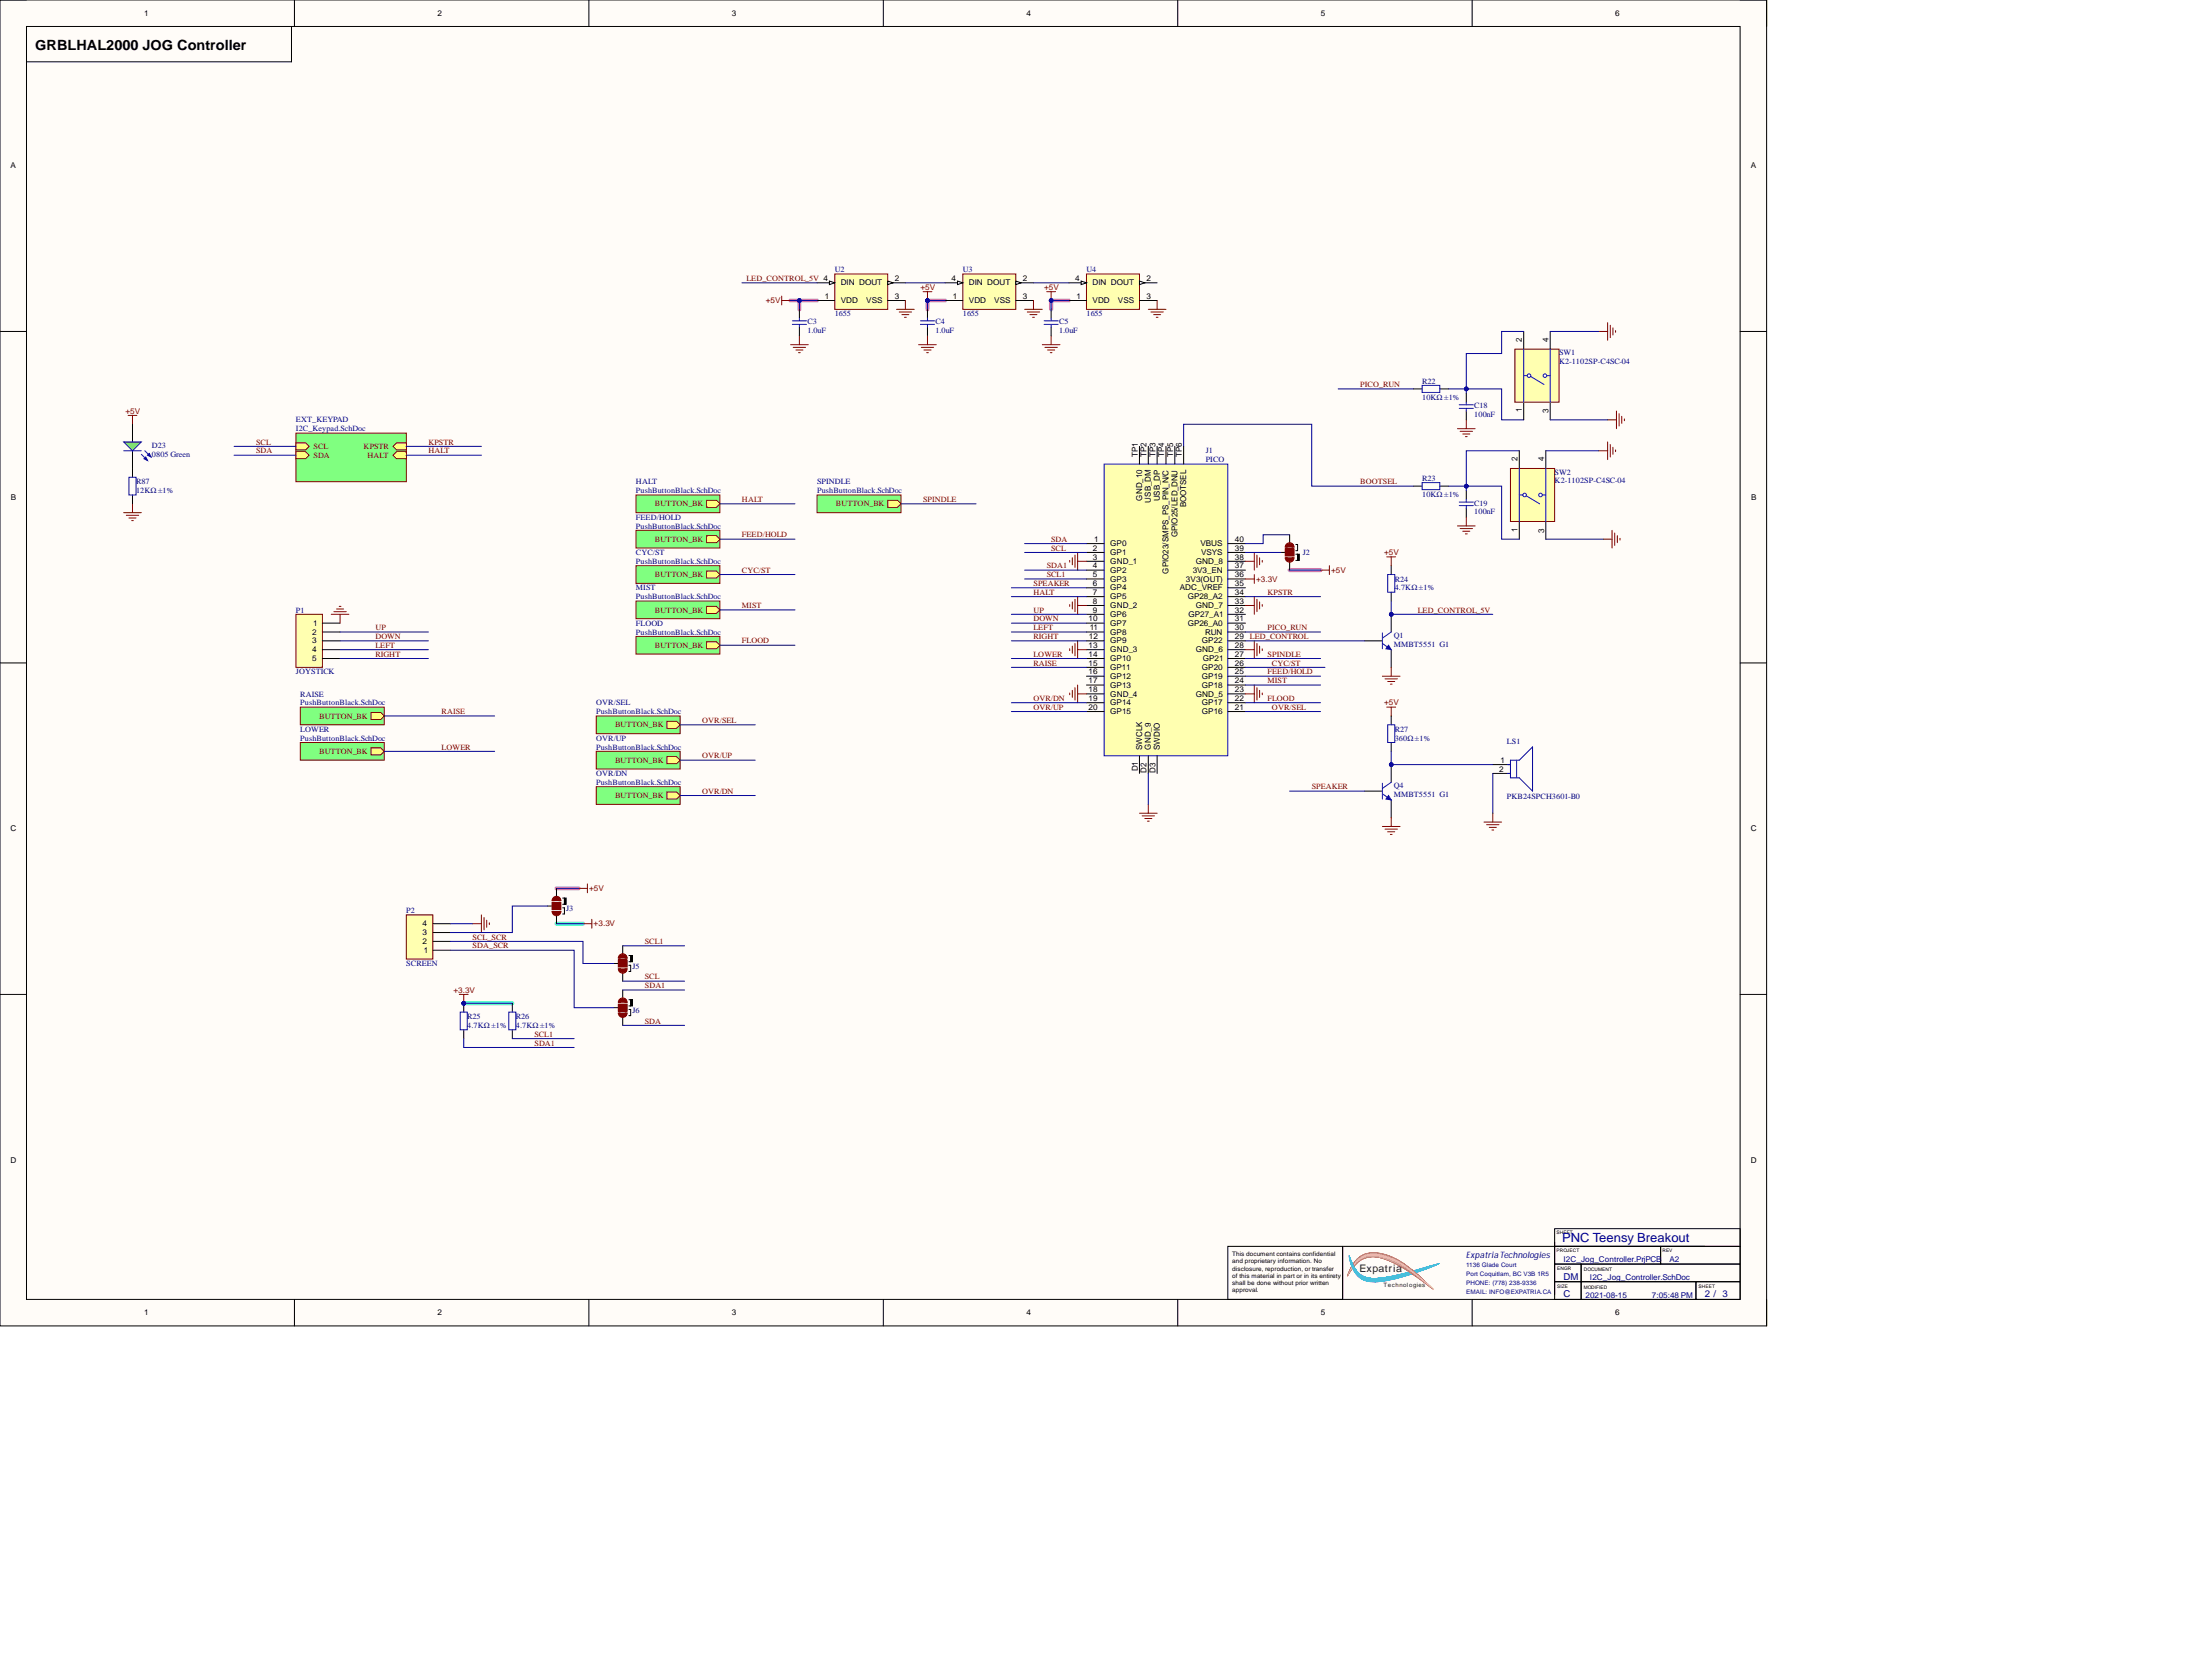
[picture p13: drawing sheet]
<svg xmlns="http://www.w3.org/2000/svg" width="635mm" height="476mm" viewBox="0 0 635 476" stroke-linecap="round" stroke-linejoin="round" font-family="sans-serif">
<defs><g id="words">
<text font-size="4.1" x="10.1" y="14.4">GRBLHAL2000 JOG Controller</text>
<text font-size="3.6" fill="#000080" x="448.4" y="356.3">PNC Teensy Breakout</text>
<text font-size="3" fill="#221f20" x="390.3" y="365">Expatria</text>
<g font-size="2.7" fill="#000080">
<text x="448.8" y="367.1">DM</text>
<text x="448.8" y="372.2">C</text>
<text x="489.3" y="372.2">2 / 3</text>
</g>
<text font-size="2.6" fill="#000080" x="420.9" y="360.9">Expatria Technologies</text>
<g font-size="2.3">
<text x="41.4" y="4.6">1</text>
<text x="125.6" y="4.6">2</text>
<text x="210.1" y="4.6">3</text>
<text x="294.6" y="4.6">4</text>
<text x="379.1" y="4.6">5</text>
<text x="463.7" y="4.6">6</text>
<text x="3" y="48.3">A</text>
<text x="502.5" y="48.3">A</text>
<text x="241.4" y="81.9">DIN DOUT</text>
<text x="256.8" y="80.6">2</text>
<text x="273.2" y="80.6">4</text>
<text x="278.1" y="81.9">DIN DOUT</text>
<text x="293.6" y="80.6">2</text>
<text x="308.6" y="80.6">4</text>
<text x="313.6" y="81.9">DIN DOUT</text>
<text x="329.1" y="80.6">2</text>
<text x="236.7" y="85.7">1</text>
<text x="241.4" y="87">VDD</text>
<text x="248.6" y="87">VSS</text>
<text x="256.8" y="85.7">3</text>
<text x="273.5" y="85.7">1</text>
<text x="278.1" y="87">VDD</text>
<text x="285.4" y="87">VSS</text>
<text x="293.6" y="85.7">3</text>
<text x="309" y="85.7">1</text>
<text x="313.6" y="87">VDD</text>
<text x="320.9" y="87">VSS</text>
<text x="329.1" y="85.7">3</text>
<text x="436.9" y="98.1" transform="rotate(-90 436.9 98.1)">2</text>
<text x="444.5" y="98.1" transform="rotate(-90 444.5 98.1)">4</text>
<text x="436.9" y="118.3" transform="rotate(-90 436.9 118.3)">1</text>
<text x="444.5" y="118.6" transform="rotate(-90 444.5 118.6)">3</text>
<text x="326.6" y="131.1" transform="rotate(-90 326.6 131.1)">TP1</text>
<text x="329.1" y="131.1" transform="rotate(-90 329.1 131.1)">TP2</text>
<text x="331.6" y="131.1" transform="rotate(-90 331.6 131.1)">TP3</text>
<text x="334.2" y="131.1" transform="rotate(-90 334.2 131.1)">TP4</text>
<text x="336.7" y="131.1" transform="rotate(-90 336.7 131.1)">TP5</text>
<text x="339.2" y="131.1" transform="rotate(-90 339.2 131.1)">TP6</text>
<text x="435.6" y="132.4" transform="rotate(-90 435.6 132.4)">2</text>
<text x="443.2" y="132.4" transform="rotate(-90 443.2 132.4)">4</text>
<text x="3.1" y="143.4">B</text>
<text x="327.8" y="143.6" transform="rotate(-90 327.8 143.6)">GND_10</text>
<text x="332.9" y="143.9" transform="rotate(-90 332.9 143.9)">USB_DP</text>
<text x="502.6" y="143.4">B</text>
<text x="330.4" y="144.2" transform="rotate(-90 330.4 144.2)">USB_DM</text>
<text x="340.5" y="145.6" transform="rotate(-90 340.5 145.6)">BOOTSEL</text>
<text x="314.1" y="155.5">1</text>
<text x="338" y="154.2" transform="rotate(-90 338 154.2)">GPIO25/LED_DNU</text>
<text x="354.5" y="155.5">40</text>
<text x="435.6" y="152.5" transform="rotate(-90 435.6 152.5)">1</text>
<text x="443.2" y="152.8" transform="rotate(-90 443.2 152.8)">3</text>
<text x="313.7" y="158">2</text>
<text x="313.7" y="160.5">3</text>
<text x="318.7" y="156.7">GP0</text>
<text x="318.7" y="159.3">GP1</text>
<text x="318.7" y="161.8">GND_1</text>
<text x="343.2" y="161.8">GND_8</text>
<text x="344.6" y="156.7">VBUS</text>
<text x="344.7" y="159.3">VSYS</text>
<text x="354.5" y="160.5">38</text>
<text x="354.5" y="158">39</text>
<text x="313.7" y="163.1">4</text>
<text x="313.7" y="165.6">5</text>
<text x="318.7" y="164.3">GP2</text>
<text x="318.7" y="166.9">GP3</text>
<text x="335.4" y="164.6" transform="rotate(-90 335.4 164.6)">GPIO23/SMPS_PS_PIN_N/C</text>
<text x="340.4" y="166.9">3V3(OUT)</text>
<text x="342.4" y="164.3">3V3_EN</text>
<text x="354.5" y="165.6">36</text>
<text x="354.5" y="163.1">37</text>
<text x="313.7" y="168.1">6</text>
<text x="313.7" y="170.7">7</text>
<text x="313.7" y="173.2">8</text>
<text x="318.7" y="169.4">GP4</text>
<text x="318.7" y="171.9">GP5</text>
<text x="338.7" y="169.4">ADC_VREF</text>
<text x="340.9" y="171.9">GP28_A2</text>
<text x="354.5" y="173.2">33</text>
<text x="354.5" y="170.7">34</text>
<text x="354.5" y="168.1">35</text>
<text x="89.9" y="179.5">1</text>
<text x="312.5" y="178.3">10</text>
<text x="313.7" y="175.7">9</text>
<text x="318.7" y="174.5">GND_2</text>
<text x="318.7" y="177">GP6</text>
<text x="318.7" y="179.5">GP7</text>
<text x="340.9" y="179.5">GP26_A0</text>
<text x="341.2" y="177">GP27_A1</text>
<text x="343.2" y="174.5">GND_7</text>
<text x="354.5" y="178.3">31</text>
<text x="354.5" y="175.7">32</text>
<text x="89.6" y="182.1">2</text>
<text x="89.6" y="184.6">3</text>
<text x="312.5" y="185.9">13</text>
<text x="312.5" y="183.3">12</text>
<text x="312.8" y="180.8">11</text>
<text x="318.7" y="182.1">GP8</text>
<text x="318.7" y="184.6">GP9</text>
<text x="345" y="184.6">GP22</text>
<text x="345.9" y="182.1">RUN</text>
<text x="354.5" y="185.9">28</text>
<text x="354.5" y="183.3">29</text>
<text x="354.5" y="180.8">30</text>
<text x="89.6" y="187.2">4</text>
<text x="89.6" y="189.7">5</text>
<text x="312.5" y="188.4">14</text>
<text x="312.5" y="191">15</text>
<text x="318.7" y="187.2">GND_3</text>
<text x="318.7" y="189.7">GP10</text>
<text x="343.2" y="187.2">GND_6</text>
<text x="345.2" y="189.7">GP21</text>
<text x="354.5" y="191">26</text>
<text x="354.5" y="188.4">27</text>
<text x="312.5" y="193.5">16</text>
<text x="312.5" y="196">17</text>
<text x="318.7" y="192.2">GP11</text>
<text x="318.7" y="194.8">GP12</text>
<text x="318.7" y="197.3">GP13</text>
<text x="345" y="197.3">GP18</text>
<text x="345" y="194.8">GP19</text>
<text x="345" y="192.2">GP20</text>
<text x="354.5" y="196">24</text>
<text x="354.5" y="193.5">25</text>
<text x="312.5" y="198.6">18</text>
<text x="312.5" y="201.1">19</text>
<text x="312.5" y="203.6">20</text>
<text x="318.7" y="199.8">GND_4</text>
<text x="318.7" y="202.4">GP14</text>
<text x="343.2" y="199.8">GND_5</text>
<text x="345" y="202.4">GP17</text>
<text x="354.5" y="203.6">21</text>
<text x="354.5" y="201.1">22</text>
<text x="354.5" y="198.6">23</text>
<text x="318.7" y="204.9">GP15</text>
<text x="345" y="204.9">GP16</text>
<text x="327.8" y="215" transform="rotate(-90 327.8 215)">SWCLK</text>
<text x="330.4" y="215" transform="rotate(-90 330.4 215)">GND_9</text>
<text x="332.9" y="215" transform="rotate(-90 332.9 215)">SWDIO</text>
<text x="326.6" y="221.3" transform="rotate(-90 326.6 221.3)">D1</text>
<text x="329.1" y="221.6" transform="rotate(-90 329.1 221.6)">D2</text>
<text x="331.6" y="221.6" transform="rotate(-90 331.6 221.6)">D3</text>
<text x="430.4" y="221.4">2</text>
<text x="430.7" y="218.9">1</text>
<text x="3" y="238.6">C</text>
<text x="502.5" y="238.6">C</text>
<text x="121.3" y="268.3">3</text>
<text x="121.3" y="265.8">4</text>
<text x="121.3" y="270.8">2</text>
<text x="121.6" y="273.4">1</text>
<text x="3" y="333.7">D</text>
<text x="502.5" y="333.7">D</text>
<text x="41.4" y="377.4">1</text>
<text x="125.6" y="377.4">2</text>
<text x="210.1" y="377.4">3</text>
<text x="294.6" y="377.4">4</text>
<text x="379.1" y="377.4">5</text>
<text x="463.7" y="377.4">6</text>
</g>
<g font-size="2.3" fill="#800000">
<text x="214.2" y="80.6">LED_CONTROL_5V 4</text>
<text x="264.2" y="83.2">+5V</text>
<text x="299.7" y="83.2">+5V</text>
<text x="219.8" y="87">+5V</text>
<text x="390.5" y="111.1">PICO_RUN</text>
<text x="36" y="118.7">+5V</text>
<text x="73.5" y="127.6">SCL</text>
<text x="73.5" y="130.1">SDA</text>
<text x="90" y="128.8">SCL</text>
<text x="90" y="131.4">SDA</text>
<text x="104.4" y="128.8">KPSTR</text>
<text x="105.5" y="131.4">HALT</text>
<text x="123" y="127.6">KPSTR</text>
<text x="123" y="130.1">HALT</text>
<text x="390.5" y="139">BOOTSEL</text>
<text x="188" y="145.3">BUTTON_BK</text>
<text x="213" y="144">HALT</text>
<text x="239.9" y="145.3">BUTTON_BK</text>
<text x="265" y="144">SPINDLE</text>
<text x="188" y="155.5">BUTTON_BK</text>
<text x="213" y="154.2">FEED/HOLD</text>
<text x="301.7" y="155.5">SDA</text>
<text x="301.7" y="158">SCL</text>
<text x="397.3" y="159.3">+5V</text>
<text x="188" y="165.6">BUTTON_BK</text>
<text x="213" y="164.3">CYC/ST</text>
<text x="300.5" y="165.6">SCL1</text>
<text x="300.5" y="163.1">SDA1</text>
<text x="360.5" y="166.9">+3.3V</text>
<text x="382.1" y="164.3">+5V</text>
<text x="296.6" y="170.7">HALT</text>
<text x="296.6" y="168.1">SPEAKER</text>
<text x="363.8" y="170.7">KPSTR</text>
<text x="188" y="175.7">BUTTON_BK</text>
<text x="213" y="174.5">MIST</text>
<text x="296.6" y="178.3">DOWN</text>
<text x="296.6" y="175.7">UP</text>
<text x="406.9" y="175.7">LED_CONTROL_5V</text>
<text x="107.8" y="180.8">UP</text>
<text x="107.8" y="183.3">DOWN</text>
<text x="107.8" y="185.9">LEFT</text>
<text x="188" y="185.9">BUTTON_BK</text>
<text x="213" y="184.6">FLOOD</text>
<text x="296.6" y="180.8">LEFT</text>
<text x="296.6" y="183.3">RIGHT</text>
<text x="358.8" y="183.3">LED_CONTROL</text>
<text x="363.8" y="180.8">PICO_RUN</text>
<text x="107.8" y="188.4">RIGHT</text>
<text x="296.6" y="188.4">LOWER</text>
<text x="296.6" y="191">RAISE</text>
<text x="363.8" y="188.4">SPINDLE</text>
<text x="365.1" y="191">CYC/ST</text>
<text x="363.8" y="196">MIST</text>
<text x="363.8" y="193.5">FEED/HOLD</text>
<text x="296.6" y="201.1">OVR/DN</text>
<text x="296.6" y="203.6">OVR/UP</text>
<text x="363.8" y="201.1">FLOOD</text>
<text x="365.1" y="203.6">OVR/SEL</text>
<text x="397.3" y="202.4">+5V</text>
<text x="91.6" y="206.2">BUTTON_BK</text>
<text x="126.8" y="204.9">RAISE</text>
<text x="176.6" y="208.7">BUTTON_BK</text>
<text x="201.6" y="207.4">OVR/SEL</text>
<text x="126.8" y="215">LOWER</text>
<text x="91.6" y="216.3">BUTTON_BK</text>
<text x="176.6" y="218.9">BUTTON_BK</text>
<text x="201.6" y="217.6">OVR/UP</text>
<text x="201.6" y="227.7">OVR/DN</text>
<text x="376.5" y="226.5">SPEAKER</text>
<text x="176.6" y="229">BUTTON_BK</text>
<text x="169.1" y="255.6">+5V</text>
<text x="135.6" y="269.6">SCL_SCR</text>
<text x="170.4" y="265.8">+3.3V</text>
<text x="135.6" y="272.1">SDA_SCR</text>
<text x="185.1" y="270.8">SCL1</text>
<text x="185.1" y="281">SCL</text>
<text x="130.2" y="284.8">+3.3V</text>
<text x="185.1" y="283.5">SDA1</text>
<text x="185.1" y="293.7">SDA</text>
<text x="153.4" y="297.5">SCL1</text>
<text x="153.4" y="300">SDA1</text>
</g>
<g font-size="2.3" fill="#000080">
<text x="239.6" y="78.1">U2</text>
<text x="276.4" y="78.1">U3</text>
<text x="311.9" y="78.1">U4</text>
<text x="231.7" y="93.1">C3</text>
<text x="231.7" y="95.6">1.0uF</text>
<text x="239.6" y="90.8">1655</text>
<text x="268.5" y="93.1">C4</text>
<text x="268.5" y="95.6">1.0uF</text>
<text x="276.4" y="90.8">1655</text>
<text x="304" y="93.1">C5</text>
<text x="304" y="95.6">1.0uF</text>
<text x="311.9" y="90.8">1655</text>
<text x="447.5" y="101.9">SW1</text>
<text x="447.5" y="104.5">K2-1102SP-C4SC-04</text>
<text x="408.2" y="110.1">R22</text>
<text x="408.2" y="114.6">10KΩ ±1%</text>
<text x="423.2" y="117.2">C18</text>
<text x="423.2" y="119.7">100nF</text>
<text x="84.9" y="121.2">EXT_KEYPAD</text>
<text x="84.9" y="123.7">I2C_Keypad.SchDoc</text>
<text x="43.6" y="128.6">D23</text>
<text x="43.6" y="131.1">0805 Green</text>
<text x="346.1" y="130.1">J1</text>
<text x="346.1" y="132.6">PICO</text>
<text x="408.2" y="138">R23</text>
<text x="446.2" y="136.2">SW2</text>
<text x="39" y="139">R87</text>
<text x="39" y="141.5">12KΩ ±1%</text>
<text x="182.6" y="139">HALT</text>
<text x="182.6" y="141.5">PushButtonBlack.SchDoc</text>
<text x="234.5" y="139">SPINDLE</text>
<text x="234.5" y="141.5">PushButtonBlack.SchDoc</text>
<text x="408.2" y="142.5">10KΩ ±1%</text>
<text x="446.2" y="138.7">K2-1102SP-C4SC-04</text>
<text x="182.6" y="149.1">FEED/HOLD</text>
<text x="423.2" y="145.1">C19</text>
<text x="423.2" y="147.6">100nF</text>
<text x="182.6" y="151.6">PushButtonBlack.SchDoc</text>
<text x="182.6" y="159.3">CYC/ST</text>
<text x="182.6" y="161.8">PushButtonBlack.SchDoc</text>
<text x="374" y="159.3">J2</text>
<text x="400.3" y="166.9">R24</text>
<text x="182.6" y="169.4">MIST</text>
<text x="182.6" y="171.9">PushButtonBlack.SchDoc</text>
<text x="400.3" y="169.4">4.7KΩ ±1%</text>
<text x="84.9" y="175.7">P1</text>
<text x="182.6" y="179.5">FLOOD</text>
<text x="182.6" y="182.1">PushButtonBlack.SchDoc</text>
<text x="400.1" y="183.1">Q1</text>
<text x="400.1" y="185.6">MMBT5551 G1</text>
<text x="84.9" y="193.5">JOYSTICK</text>
<text x="86.2" y="199.8">RAISE</text>
<text x="86.2" y="202.4">PushButtonBlack.SchDoc</text>
<text x="171.1" y="202.4">OVR/SEL</text>
<text x="86.2" y="210">LOWER</text>
<text x="171.1" y="204.9">PushButtonBlack.SchDoc</text>
<text x="400.3" y="210">R27</text>
<text x="86.2" y="212.5">PushButtonBlack.SchDoc</text>
<text x="171.1" y="212.5">OVR/UP</text>
<text x="171.1" y="215">PushButtonBlack.SchDoc</text>
<text x="400.3" y="212.5">360Ω ±1%</text>
<text x="432.5" y="213.5">LS1</text>
<text x="171.1" y="222.7">OVR/DN</text>
<text x="171.1" y="225.2">PushButtonBlack.SchDoc</text>
<text x="400.1" y="226.2">Q4</text>
<text x="400.1" y="228.7">MMBT5551 G1</text>
<text x="432.5" y="229.3">PKB24SPCH3601-B0</text>
<text x="116.6" y="262">P2</text>
<text x="162.5" y="261.5">J3</text>
<text x="116.6" y="277.2">SCREEN</text>
<text x="181.5" y="277.9">J5</text>
<text x="134.1" y="292.4">R25</text>
<text x="148.1" y="292.4">R26</text>
<text x="181.5" y="290.6">J6</text>
<text x="134.1" y="294.9">4.7KΩ ±1%</text>
<text x="148.1" y="294.9">4.7KΩ ±1%</text>
<text x="448.8" y="362.1">I2C_Jog_Controller.PrjPCB</text>
<text x="479.2" y="362.1">A2</text>
<text x="456.4" y="367.2">I2C_Jog_Controller.SchDoc</text>
<text x="455.1" y="372.3">2021-08-15</text>
<text x="474.1" y="372.3">7:05:48 PM</text>
</g>
<g font-size="1.8">
<text x="353.7" y="360.5">This document contains confidential</text>
<text x="353.7" y="362.5">and proprietary information. No</text>
<text x="353.7" y="364.5">disclosure, reproduction, or transfer</text>
<text x="353.7" y="366.5">of this material in part or in its entirety</text>
<text x="353.7" y="368.6">shall be done without prior written</text>
<text x="353.7" y="370.6">approval.</text>
</g>
<g font-size="1.8" fill="#000080">
<text x="420.9" y="363.5">1136 Glade Court</text>
<text x="420.9" y="366">Port Coquitlam, BC V3B 1R5</text>
<text x="420.9" y="368.6">PHONE: (778) 238-9336</text>
<text x="420.9" y="371.1">EMAIL: INFO@EXPATRIA.CA</text>
</g>
<text font-size="1.7" fill="#221f20" x="397.1" y="369.3">Technologies</text>
<g font-size="1.4">
<text x="446.7" y="354">SHEET</text>
<text x="446.7" y="359.1">PROJECT</text>
<text x="477.2" y="359.1">REV</text>
<text x="447" y="364.4">ENGR</text>
<text x="454.6" y="364.7">DOCUMENT</text>
<text x="447" y="369.5">SIZE</text>
<text x="454.6" y="369.8">MODIFIED</text>
<text x="487.6" y="369.5">SHEET</text>
</g>
</g></defs>
<path d="M0 0h507.1v380.4h-507.1z" fill-rule="evenodd" fill="#fffcf8"/>
<path d="M0 0h507.1v380.4h-507.1z" fill="none" stroke="#000" stroke-width=".29"/>
<path d="M7.6 7.6h491.9v365.2h-491.9z" fill-rule="evenodd" fill="#fffcf8"/>
<g fill="none" stroke="#000" stroke-width=".29">
<path d="M0 0h7.6M84.5 0v7.6M169 0v7.6M253.5 0v7.6M338.1 0v7.6M422.6 0v7.6M499.5 0h7.6v7.6M7.6 7.6h491.9v365.2h-491.9zM0 95.1h7.6M499.5 95.1h7.6M0 190.2h7.6M499.5 190.2h7.6"/>
<path d="M0 285.3h7.6M499.5 285.3h7.6M446.2 356.3v15.2M84.5 372.8v7.6M169 372.8v7.6M253.5 372.8v7.6M338.1 372.8v7.6M422.6 372.8v7.6M507.1 372.8v7.6"/>
</g>
<path d="M226.9 86.2h7.6M229.5 86.2v2.6M271.3 86.2h-5.1v2.6M306.8 86.2h-5.1v2.6M370.2 163.6h8.9M159.7 254.9h6.4" fill="none" stroke="#ff6eff" stroke-width="1.3"/>
<path d="M159.7 265h7.6M133.1 287.8h14" fill="none" stroke="#6effff" stroke-width="1.3"/>
<path d="M389.3 361.3a7.7 7.7 0 0 1 8.2-1.5 31.6 31.6 0 0 1 12.8 9l1.3 1.3-.4-.2a63.7 63.7 0 0 0-13.3-8.5 7.6 7.6 0 0 0-10.3 3.5l-.9 1.4 1-2.7z" fill="#f5811e"/>
<path d="M389.3 361.3a8 8 0 0 1 8.8-1.3 35.8 35.8 0 0 1 13.4 10.1l-5.3-3.9a31.7 31.7 0 0 0-10.6-5.4 7.2 7.2 0 0 0-8 4.1l-.9 1.3 1.1-2.6z" fill="#f58423"/>
<path d="M389.3 361.3a7.9 7.9 0 0 1 8.7-1.3 35.8 35.8 0 0 1 13.5 10.1l-5.5-4.1a31.5 31.5 0 0 0-10.6-5.2 7.2 7.2 0 0 0-7.8 4l-.8 1.4 1-2.7z" fill="#f58729"/>
<path d="M389.4 361.4a7.8 7.8 0 0 1 8.4-1.4 34 34 0 0 1 13.2 9.5l.5 .5-3.3-2.5a38.4 38.4 0 0 0-12.3-6.6 7.1 7.1 0 0 0-8.3 3.9l-.8 1.4 1-2.7z" fill="#f68a30"/>
<path d="M389.4 361.4a7.7 7.7 0 0 1 8.3-1.4 33.2 33.2 0 0 1 12.8 9l1 1-.9-.6a42.3 42.3 0 0 0-14.9-8.6 7.1 7.1 0 0 0-8.1 4l-.8 1.3 1.1-2.7z" fill="#f68e36"/>
<path d="M389.4 361.4a7.9 7.9 0 0 1 8.7-1.3 33.8 33.8 0 0 1 12.2 8.6l1.2 1.3-.9-.6a40.3 40.3 0 0 0-15.1-8.6 7.2 7.2 0 0 0-8.1 4.4l-.6 .9 1.1-2.7z" fill="#f7913c"/>
<path d="M389.5 361.4a7.9 7.9 0 0 1 8.4-1.3 34 34 0 0 1 12.5 8.7l1.1 1.2-.8-.6a38.6 38.6 0 0 0-15.4-8.7 7.2 7.2 0 0 0-7.9 4.5l-.6 .9 1.2-2.7z" fill="#f79343"/>
<path d="M389.5 361.4a7.7 7.7 0 0 1 8.3-1.3 34.2 34.2 0 0 1 12.7 8.8l1 1.1-.3-.3a42 42 0 0 0-13.8-8.4 7.2 7.2 0 0 0-9.8 3.4l-.8 1.4 1-2.4z" fill="#f7974a"/>
<path d="M389.5 361.4a7.8 7.8 0 0 1 8.6-1.1 35.3 35.3 0 0 1 12.4 8.6l1 1.1-.4-.3a41.3 41.3 0 0 0-13.2-8.2 7.4 7.4 0 0 0-8.7 1.1l-2.4 3.5 1-2.4z" fill="#f89a50"/>
<path d="M389.6 361.4a8.2 8.2 0 0 1 8.9-1 36.3 36.3 0 0 1 12.1 8.6l.9 1-.2-.2a42.2 42.2 0 0 0-12.3-8l-1.3-.5a7.2 7.2 0 0 0-8.5 1.3l-2.4 3.5 .3-.8a12.1 12.1 0 0 1 2.5-3.9z" fill="#f89d56"/>
<path d="M389.6 361.4a8.1 8.1 0 0 1 8.7-1 36.3 36.3 0 0 1 12.1 8.4l1.1 1.1-.3-.1a42.9 42.9 0 0 0-11.6-7.7 10.6 10.6 0 0 0-8.5-1 10.4 10.4 0 0 0-4.3 5l1.2-2.6z" fill="#f8a05d"/>
<path d="M389.6 361.4a8 8 0 0 1 8.6-1 36 36 0 0 1 11.9 8.1l1.4 1.4-.7-.5a39.7 39.7 0 0 0-11.5-7.5 10.2 10.2 0 0 0-8.3-.8 10.5 10.5 0 0 0-4.2 5l1.2-2.6z" fill="#f9a363"/>
<path d="M389.6 361.4a7.8 7.8 0 0 1 8.5-1 28.1 28.1 0 0 1 10.1 6.4l3.3 3.1-.3-.2a44.1 44.1 0 0 0-11.6-7.8 11.4 11.4 0 0 0-8.2-1 10.1 10.1 0 0 0-4.6 5.2l1.3-2.7z" fill="#f9a769"/>
<path d="M389.4 361.7a7.6 7.6 0 0 1 8.5-1.4 25.9 25.9 0 0 1 9.9 6.2l3.7 3.4-.3-.2a43.3 43.3 0 0 0-11.9-8 10.9 10.9 0 0 0-8-.8 10.6 10.6 0 0 0-4.5 5.2l1-2.3z" fill="#f9aa6f"/>
<path d="M389.4 361.7a7.5 7.5 0 0 1 8.4-1.4 24.7 24.7 0 0 1 9.5 5.9l4.2 3.7-.3-.2a49.5 49.5 0 0 0-11.1-7.7 13.4 13.4 0 0 0-8.2-1.3 9.5 9.5 0 0 0-5.1 5.4l1.1-2.3z" fill="#f9ad74"/>
<path d="M389.4 361.7a7.4 7.4 0 0 1 8.2-1.4 24.8 24.8 0 0 1 9.8 6l4.1 3.6-.3-.2a52.2 52.2 0 0 0-10.8-7.7 13.4 13.4 0 0 0-8.6-1.3 9.7 9.7 0 0 0-5 5.4l1.1-2.4z" fill="#fab07a"/>
<path d="M389.5 361.7a7.7 7.7 0 0 1 8.6-1.2l.6 .2a39.7 39.7 0 0 1 11.4 7.8l1.4 1.4-.2-.1a52.9 52.9 0 0 0-11.2-8 12.5 12.5 0 0 0-8.4-1.1 9.9 9.9 0 0 0-4.9 5.4l1.2-2.4z" fill="#fab480"/>
<path d="M389.5 361.7a7.6 7.6 0 0 1 8.5-1.2 27.4 27.4 0 0 1 9.9 6.2l3.6 3.2a65.2 65.2 0 0 0-11-8 12.5 12.5 0 0 0-9-1.3 10.1 10.1 0 0 0-4.8 5.5l1.3-2.5z" fill="#fab785"/>
<path d="M389.5 361.7a7.4 7.4 0 0 1 8.3-1.3l.6 .2a32.4 32.4 0 0 1 10.2 6.8l2.9 2.5-.2-.2a61.4 61.4 0 0 0-11.1-8 11.6 11.6 0 0 0-8.8-1.1 10.3 10.3 0 0 0-4.7 5.5l1.3-2.5z" fill="#fbbb8c"/>
<path d="M389.6 361.7a7.3 7.3 0 0 1 8.1-1.3l.6 .2a27 27 0 0 1 9.1 5.8l4.1 3.5-.2-.2a74.6 74.6 0 0 0-10.8-8 12.1 12.1 0 0 0-8.8-1.3 10.4 10.4 0 0 0-5 5.7l1.4-2.5z" fill="#fbbe92"/>
<path d="M389.3 362a7.1 7.1 0 0 1 8.3-1.6l.6 .2a27.2 27.2 0 0 1 9.3 5.9l4.1 3.4-.3-.2a74.2 74.2 0 0 0-11.1-8.2 11.1 11.1 0 0 0-8.6-1.1 10.7 10.7 0 0 0-4.9 5.7l1.4-2.6z" fill="#fbc198"/>
<path d="M387.2 360.1l.2 .3a11 11 0 0 0 3.8 5.6 14.7 14.7 0 0 0 9.4-.2l12.6-3.3a61.6 61.6 0 0 1-17.9 5.4 6.7 6.7 0 0 1-7.7-5.3z" fill="#0094d9"/>
<path d="M387.2 360.2l.5 .9a7.3 7.3 0 0 0 5.1 5.4 29.8 29.8 0 0 0 10.4-1.3l10-2.7-3.2 1.4-6.1 2.1a29.8 29.8 0 0 1-11.1 1.7 7.5 7.5 0 0 1-5.5-6.6z" fill="#0096da"/>
<path d="M387.2 360.2l.5 .9a7.2 7.2 0 0 0 5 5.4 29 29 0 0 0 10.2-1.2l10.2-2.8-2.9 1.4-5.7 1.9a31.5 31.5 0 0 1-11.7 1.9 7.4 7.4 0 0 1-5.5-6.6z" fill="#0099db"/>
<path d="M387.3 360.2l.4 1a7.2 7.2 0 0 0 4.9 5.3 28.1 28.1 0 0 0 9.9-1.1l10.6-2.9-2.2 1.1-5.2 1.8a33.7 33.7 0 0 1-13 2.2 7.4 7.4 0 0 1-5.4-6.4z" fill="#009bdc"/>
<path d="M387.3 360.2l.4 1a6.8 6.8 0 0 0 5.4 5.4 41.7 41.7 0 0 0 12-1.8l8-2.3-2.4 1.1-4.3 1.6a35.6 35.6 0 0 1-13.6 2.4 7.3 7.3 0 0 1-5.4-6.4z" fill="#009ddb"/>
<path d="M387.3 360.2l.4 1a6.8 6.8 0 0 0 5.2 5.4 40.1 40.1 0 0 0 11.9-1.7l8.3-2.4-6.6 2.6a35.3 35.3 0 0 1-13.8 2.5 7.3 7.3 0 0 1-5.3-6.3z" fill="#00a0dd"/>
<path d="M387.3 360.3l.5 1.2a6.5 6.5 0 0 0 6.7 5.2l3.9-.4 4.2-.9 10.5-2.9-5.8 2.3a36.7 36.7 0 0 1-14.6 2.7 7.2 7.2 0 0 1-5.3-6.2z" fill="#00a2dd"/>
<path d="M387.3 360.3l.5 1.2a6.4 6.4 0 0 0 6.7 5.2l3.5-.4 4.3-.7 10.8-3-6 2.3a35.9 35.9 0 0 1-14.5 2.6 7.6 7.6 0 0 1-5.3-7.2z" fill="#00a4de"/>
<path d="M387.3 360.3l.5 1.2a6.6 6.6 0 0 0 8.3 5.1 76.1 76.1 0 0 0 16.6-4h.4l-5.2 2a36.3 36.3 0 0 1-15.4 2.8 7.7 7.7 0 0 1-5.2-7.1z" fill="#00a7df"/>
<path d="M387.3 360.3l.5 1.2a6.6 6.6 0 0 0 8 5.1 74.5 74.5 0 0 0 17-4h.3l-4.5 1.7a39.8 39.8 0 0 1-15.6 3.2 7 7 0 0 1-5.5-6.2z" fill="#00aadf"/>
<path d="M387.3 360.3l.3 .8a6.8 6.8 0 0 0 5.2 5.5 46.2 46.2 0 0 0 17.6-3.3l2.7-.7-4.3 1.6a42.4 42.4 0 0 1-15.4 3.3 6.5 6.5 0 0 1-5.7-5.5z" fill="#02ace1"/>
<path d="M387.3 360.2l.3 .9a6.9 6.9 0 0 0 5 5.5 42.4 42.4 0 0 0 17.3-3.1l3.2-.9-3.6 1.4a45.9 45.9 0 0 1-15.7 3.5 6.4 6.4 0 0 1-6.1-5.4z" fill="#0aafe1"/>
<path d="M387.3 360.2l.3 .9a6.8 6.8 0 0 0 5.3 5.6 43.1 43.1 0 0 0 17-3.2l3.2-1-4 1.6a42.5 42.5 0 0 1-15.5 3.4 6.4 6.4 0 0 1-5.9-5.4z" fill="#15b2e2"/>
<path d="M387.3 360.2l.3 .9a6.9 6.9 0 0 0 5.2 5.6 38.1 38.1 0 0 0 15.7-2.8l4.6-1.4-3.8 1.5a44.4 44.4 0 0 1-15.4 3.4 6.5 6.5 0 0 1-6.3-5.7z" fill="#2db5e3"/>
<path d="M387.3 360.2l.4 1.4a6.6 6.6 0 0 0 7.9 5.2 63.2 63.2 0 0 0 16.8-4.1l.7-.2-3.6 1.4a44 44 0 0 1-15.8 3.5 6.8 6.8 0 0 1-6.2-6.1z" fill="#3cb8e4"/>
<path d="M387.2 360.2l.5 1.4a6.6 6.6 0 0 0 7.6 5.3 56.2 56.2 0 0 0 16.3-4l1.5-.4-3.5 1.3a45.7 45.7 0 0 1-15.7 3.6 6.6 6.6 0 0 1-6.2-5.5z" fill="#49bbe6"/>
<path d="M387.2 360.2l.4 .9a7 7 0 0 0 5.1 5.7 33.7 33.7 0 0 0 14.8-2.5l5.6-1.8-3.7 1.4a44.5 44.5 0 0 1-15.7 3.5 6.8 6.8 0 0 1-6.1-6z" fill="#52bee6"/>
<path d="M387.2 360.2l.4 .9a7 7 0 0 0 5.3 5.8 33.1 33.1 0 0 0 14.4-2.5l5.8-1.9-3.6 1.3a48.2 48.2 0 0 1-15.6 3.6 6.8 6.8 0 0 1-6.3-5.9z" fill="#5cc1e8"/>
<path d="M387.2 360.2l.4 1a7.2 7.2 0 0 0 5.1 5.7 30.4 30.4 0 0 0 13.7-2.2l6.7-2.2-2.8 1a54.1 54.1 0 0 1-16.2 3.9 6.8 6.8 0 0 1-6.5-5.9z" fill="#65c4e8"/>
<path d="M387.2 360.1l.2 .5a8.3 8.3 0 0 0 4.3 6.1 17.2 17.2 0 0 0 9.8-.5l11.6-3.7-2.6 1a54.3 54.3 0 0 1-16.6 3.9 6.9 6.9 0 0 1-6.2-5.8z" fill="#6dc7e9"/>
<path d="M387.2 360.1l.2 .6a8.4 8.4 0 0 0 4.6 6.2 20.8 20.8 0 0 0 10.9-1l10.2-3.4-2.4 .9a54.5 54.5 0 0 1-17 4 7 7 0 0 1-6-5.8z" fill="#74cbea"/>
<path d="M404.2 364a2.58 2.58 0 0 1 2.4 1.2l.9 1.2h-1l-2.1-1.4-.2-1v2.3z" fill="#f5811e"/>
<path d="M404.2 364a3.2 3.2 0 0 1 2.6 1.4l.6 .6 .1 .4a3.4 3.4 0 0 1-2.6-1.2l-.7-.6v-.6v2.2z" fill="#f58423"/>
<path d="M404.2 364a1.6 1.6 0 0 1 1.8 .8l1.5 1.3v.3a5.7 5.7 0 0 1-3.3-1.7v-.7v2.2z" fill="#f58729"/>
<path d="M404.2 364a1.92 1.92 0 0 1 2 .9l1.3 1.5a4.2 4.2 0 0 1-2.7-1.3l-.5-.3-.1-.8v2.2z" fill="#f68a30"/>
<path d="M404.2 364a1.61 1.61 0 0 1 1.8 .8l1.3 1.1 .2 .5a6.6 6.6 0 0 1-3.3-1.8v-.6v2.1z" fill="#f68e36"/>
<path d="M404.2 364a1.92 1.92 0 0 1 1.9 .9l1.3 1.2 .1 .3a4.8 4.8 0 0 1-2.7-1.4l-.5-.3-.1-.7v2.1z" fill="#f7913c"/>
<path d="M404.2 364a2.26 2.26 0 0 1 2 1l1.3 1.4a2.35 2.35 0 0 1-2-.9 1.78 1.78 0 0 1-1.3-1.5v2.1z" fill="#f79343"/>
<path d="M404.2 364a6 6 0 0 1 3.3 2.4h-.5l-2.8-1.8v-.6v2.1z" fill="#f7974a"/>
<path d="M404.2 364a4.1 4.1 0 0 1 2.7 1.7l.6 .7-.7-.1-1.1-.8a2.13 2.13 0 0 1-1.5-1.5v2.1z" fill="#f89a50"/>
<path d="M404.2 364a4.8 4.8 0 0 1 2.9 1.9l.4 .5a3.7 3.7 0 0 1-2.5-1.4l-.8-.6v-.4v2.1z" fill="#f89d56"/>
<path d="M404.2 364a7.5 7.5 0 0 1 3.3 2.4l-1-.4-2.2-1.5-.1-.5v2.1z" fill="#f8a05d"/>
<path d="M404.2 364a4.9 4.9 0 0 1 2.7 1.8l.6 .6a2.28 2.28 0 0 1-1.8-1l-1.5-1.1v-.3v2.1z" fill="#f9a363"/>
<path d="M404.2 364l1 .4 2.3 2-.8-.3-2.4-1.7-.1-.4v2.1z" fill="#f9a769"/>
<path d="M404.2 364h.4l.6 .5 2.3 1.9-.9-.4-2.4-2v2.1z" fill="#f9aa6f"/>
<path d="M404.2 364h.4l2.9 2.4h-.4l-2.9-2.4v2.1z" fill="#f9ad74"/>
<path d="M404.2 364l.4 .1 2.9 2.3-.5-.1-2.8-2.3v2.1z" fill="#fab07a"/>
<path d="M404.2 364l.4 .1 2.9 2.3-.6-.2-2.7-2.2v2.1z" fill="#fab480"/>
<path d="M404.2 364l.3 .1 3 2.3-.7-.3-2.6-2.1v2.1z" fill="#fab785"/>
<path d="M404.2 364l.3 .1 3 2.3-.4-.1-2.9-2.3v2.1z" fill="#fbbb8c"/>
<path d="M404.2 364l3.3 2.4-3.3-2.4v2.1z" fill="#fbbe92"/>
<path d="M404.2 364l3.3 2.4-3.3-2.4v2.1z" fill="#fbc198"/>
<g fill="none" stroke="#000" stroke-width=".29">
<path d="M83.7 7.6v10.1h-76.1M38 121.7v5.1M38 129.3v5.1M352.4 357.6h33v15.2h-33zM446.2 352.5h53.3v5.1h-53.3zM446.2 357.6h30.5v5.1h-30.5zM476.7 357.6h22.8v5.1h-22.8zM489.3 357.6h-103.9v15.2M446.2 367.7h7.6v5.1h-7.6zM446.2 362.7h7.6v5h-7.6zM453.8 367.7h33v5.1h-33zM453.8 362.7h45.7v5h-45.7z"/>
<path d="M486.8 367.7h12.7v5.1h-12.7z"/>
</g>
<path d="M36.8 119.2h2.5M38 119.2v2.5" fill="none" stroke="#800000" stroke-width=".29"/>
<path d="M35.5 126.8h5.1l-2.6 2.5z" fill="#0f0"/>
<path d="M35.5 126.8h5.1l-2.6 2.5zM40.6 130.3l1.7 1.8M41.6 129.3l1.8 1.8" fill="none" stroke="#00f" stroke-width=".29"/>
<path d="M41.8 131.1l.5 1-1-.5z" fill="#00f"/>
<path d="M41.8 131.1l.5 1-1-.5z" fill="none" stroke="#00f" stroke-width=".29"/>
<path d="M42.8 130.1l.6 1-1.1-.5z" fill="#00f"/>
<path d="M35.5 129.3h5.1M37 136.9h2v5.1h-2zM42.8 130.1l.6 1-1.1-.5z" fill="none" stroke="#00f" stroke-width=".29"/>
<path d="M35.5 147.1h5.1M36.3 147.8h3.5M37 148.6h2M37.8 149.4h.5M38 144.5v2.6M379.1 163.6h2.5M381.6 162.3v2.5" fill="none" stroke="#800000" stroke-width=".29"/>
<path d="M38 134.4v2.5M38 142v2.5" fill="none" stroke="#000" stroke-width=".29"/>
<path d="M84.9 124.3h31.7v13.9h-31.7z" fill-rule="evenodd" fill="#80ff80"/>
<path d="M84.9 124.3h31.7v13.9h-31.7z" fill="none" stroke="#800000" stroke-width=".29"/>
<path d="M84.9 127h2.8l1 1.1-1 1h-2.8z" fill-rule="evenodd" fill="#ffff80"/>
<path d="M84.9 127h2.8l1 1.1-1 1h-2.8z" fill="none" stroke="#800000" stroke-width=".29"/>
<path d="M84.9 129.6h2.8l1 1-1 1h-2.8z" fill-rule="evenodd" fill="#ffff80"/>
<path d="M84.9 129.6h2.8l1 1-1 1h-2.8z" fill="none" stroke="#800000" stroke-width=".29"/>
<path d="M113.8 127h2.8v2.1h-2.8l-1-1z" fill-rule="evenodd" fill="#ffff80"/>
<path d="M113.8 127h2.8v2.1h-2.8l-1-1z" fill="none" stroke="#800000" stroke-width=".29"/>
<path d="M113.8 129.6h2.8v2h-2.8l-1-1z" fill-rule="evenodd" fill="#ffff80"/>
<path d="M113.8 129.6h2.8v2h-2.8l-1-1z" fill="none" stroke="#800000" stroke-width=".29"/>
<path d="M316.9 133.1h35.5v83.7h-35.5z" fill-rule="evenodd" fill="#ffffb0"/>
<path d="M316.9 133.1h35.5v83.7h-35.5z" fill="none" stroke="#00f" stroke-width=".29"/>
<g fill="none" stroke="#000" stroke-width=".29">
<path d="M327.1 128.1v5M329.6 128.1v5M332.1 128.1v5M334.7 128.1v5M337.2 128.1v5M339.8 128.1v5M311.9 156h5M311.9 158.5h5M352.4 156h5.1M352.4 158.5h5.1M311.9 161h5M311.9 163.6h5"/>
<path d="M311.9 166.1h5M311.9 168.6h5M311.9 171.2h5M311.9 173.7h5M311.9 176.2h5M311.9 178.8h5M352.4 161h5.1M352.4 163.6h5.1M352.4 166.1h5.1M352.4 168.6h5.1M352.4 171.2h5.1M352.4 173.7h5.1"/>
<path d="M352.4 176.2h5.1M352.4 178.8h5.1M311.9 181.3h5M311.9 183.9h5M311.9 186.4h5M311.9 188.9h5M311.9 191.5h5M311.9 194h5M311.9 196.5h5M311.9 199.1h5M352.4 181.3h5.1M352.4 183.9h5.1"/>
<path d="M352.4 186.4h5.1M352.4 188.9h5.1M352.4 191.5h5.1M352.4 194h5.1M352.4 196.5h5.1M352.4 199.1h5.1M311.9 201.6h5M311.9 204.1h5M327.1 216.8v5.1M329.6 216.8v5.1M332.1 216.8v5.1M352.4 201.6h5.1"/>
<path d="M352.4 204.1h5.1"/>
</g>
<g fill="none" stroke="#800000" stroke-width=".29">
<path d="M308.6 159.3v3.5M309.3 158.5v5.1M360 158.5v5.1M360.8 159.3v3.5M307 160.8v.5M307 173.5v.5M307.8 160v2M307.8 172.7v2M308.6 171.9v3.6M309.3 173.7h2.6M309.3 161h2.6M309.3 171.2v5"/>
<path d="M357.5 173.7h2.5M357.5 161h2.5M360 171.2v5M360.8 171.9v3.6M361.6 160v2M361.6 172.7v2M362.3 160.8v.5M362.3 173.5v.5M307 186.1v.5M307 198.8v.5M307.8 185.4v2M307.8 198.1v2"/>
<path d="M308.6 184.6v3.6M308.6 197.3v3.5M309.3 199.1h2.6M309.3 186.4h2.6M309.3 183.9v5M309.3 196.5v5.1M357.5 199.1h2.5M357.5 186.4h2.5M360 183.9v5M360 196.5v5.1M360.8 184.6v3.6M360.8 197.3v3.5"/>
<path d="M361.6 185.4v2M361.6 198.1v2M362.3 186.1v.5M362.3 198.8v.5M327.1 233.3h5M327.8 234.1h3.6M328.6 234.8h2M329.4 235.6h.5M329.6 230.8v2.5"/>
</g>
<path d="M182.6 142h24v5.1h-24z" fill-rule="evenodd" fill="#80ff80"/>
<path d="M182.6 142h24v5.1h-24z" fill="none" stroke="#800000" stroke-width=".29"/>
<path d="M202.8 143.5h2.8l1 1-1 1.1h-2.8z" fill-rule="evenodd" fill="#ffff80"/>
<path d="M202.8 143.5h2.8l1 1-1 1.1h-2.8z" fill="none" stroke="#800000" stroke-width=".29"/>
<path d="M182.6 152.2h24v5h-24z" fill-rule="evenodd" fill="#80ff80"/>
<path d="M182.6 152.2h24v5h-24z" fill="none" stroke="#800000" stroke-width=".29"/>
<path d="M202.8 153.7h2.8l1 1-1 1h-2.8z" fill-rule="evenodd" fill="#ffff80"/>
<path d="M202.8 153.7h2.8l1 1-1 1h-2.8z" fill="none" stroke="#800000" stroke-width=".29"/>
<path d="M182.6 162.3h24v5.1h-24z" fill-rule="evenodd" fill="#80ff80"/>
<path d="M182.6 162.3h24v5.1h-24z" fill="none" stroke="#800000" stroke-width=".29"/>
<path d="M202.8 163.8h2.8l1 1-1 1h-2.8z" fill-rule="evenodd" fill="#ffff80"/>
<path d="M202.8 163.8h2.8l1 1-1 1h-2.8z" fill="none" stroke="#800000" stroke-width=".29"/>
<path d="M84.9 176.2h7.6v15.3h-7.6z" fill-rule="evenodd" fill="#ffffb0"/>
<path d="M84.9 176.2h7.6v15.3h-7.6zM95.1 176.2h5.1M95.8 175.5h3.6M96.6 174.7h2M97.4 174h.5M97.6 176.2v2.6" fill="none" stroke="#800000" stroke-width=".29"/>
<path d="M92.5 178.8h5.1M92.5 181.3h5.1M92.5 183.9h5.1M92.5 186.4h5.1M92.5 188.9h5.1" fill="none" stroke="#000" stroke-width=".29"/>
<path d="M86.2 202.9h24.1v5h-24.1z" fill-rule="evenodd" fill="#80ff80"/>
<path d="M86.2 202.9h24.1v5h-24.1z" fill="none" stroke="#800000" stroke-width=".29"/>
<path d="M106.5 204.4h2.8l1 1-1 1h-2.8z" fill-rule="evenodd" fill="#ffff80"/>
<path d="M106.5 204.4h2.8l1 1-1 1h-2.8z" fill="none" stroke="#800000" stroke-width=".29"/>
<path d="M86.2 213h24.1v5.1h-24.1z" fill-rule="evenodd" fill="#80ff80"/>
<path d="M86.2 213h24.1v5.1h-24.1z" fill="none" stroke="#800000" stroke-width=".29"/>
<path d="M106.5 214.5h2.8l1 1.1-1 1h-2.8z" fill-rule="evenodd" fill="#ffff80"/>
<path d="M106.5 214.5h2.8l1 1.1-1 1h-2.8z" fill="none" stroke="#800000" stroke-width=".29"/>
<path d="M116.6 262.5h7.6v12.7h-7.6z" fill-rule="evenodd" fill="#ffffb0"/>
<path d="M368.9 157a1.27 1.27 0 0 1 1.3-1.3 1.27 1.27 0 0 1 1.2 1.3M368.9 160a1.27 1.27 0 0 0 1.3 1.3 1.27 1.27 0 0 0 1.2-1.3M166.1 254.9h2.5M168.6 253.6v2.5M116.6 262.5h7.6v12.7h-7.6zM135.6 265h2.6M138.2 262.5v5M138.9 263.2v3.6M139.7 264v2M140.5 264.8v.5" fill="none" stroke="#800000" stroke-width=".29"/>
<path d="M367.6 158.5h2.6M370.2 153.4v2.6M370.2 161v2.6M124.2 272.6h5.1M124.2 270.1h5.1M124.2 267.5h5.1M124.2 265h5.1" fill="none" stroke="#000" stroke-width=".29"/>
<path d="M369.7 156.2h1l.2 .5h-1.5v-.2M369.4 160.5v-.2h1.5l-.2 .5h-1" fill="none" stroke="#810000" stroke-width=".75"/>
<path d="M368.9 157h.5M369.2 156.7v.3M370.9 157h.5M371.2 156.7v.3M368.9 160h.5M369.2 160v.3M370.9 160h.5M371.2 160v.3" fill="none" stroke="#810000" stroke-width=".29"/>
<path d="M368.9 157.5h2.5v2h-2.5z" fill-rule="evenodd" fill="#800000"/>
<path d="M368.9 157.5h2.5v2h-2.5z" fill="none" stroke="#800000" stroke-width=".29"/>
<path d="M372 159h.5v1.8h-.5M372 156.2h.5v1.8h-.5M372.5 159h.5v1.8h-.5z" fill="none" stroke="#000" stroke-width=".29"/>
<path d="M372.5 159h.5v1.8h-.5z" fill-rule="evenodd" fill="#000"/>
<path d="M182.6 172.4h24v5.1h-24z" fill-rule="evenodd" fill="#80ff80"/>
<path d="M182.6 172.4h24v5.1h-24z" fill="none" stroke="#800000" stroke-width=".29"/>
<path d="M202.8 174h2.8l1 1-1 1h-2.8z" fill-rule="evenodd" fill="#ffff80"/>
<path d="M202.8 174h2.8l1 1-1 1h-2.8z" fill="none" stroke="#800000" stroke-width=".29"/>
<path d="M239.6 78.6h15.2v10.2h-15.2z" fill-rule="evenodd" fill="#ffffb0"/>
<path d="M239.6 78.6h15.2v10.2h-15.2z" fill="none" stroke="#800000" stroke-width=".29"/>
<path d="M234.5 86.2h5.1M254.8 81.1h5.1" fill="none" stroke="#000" stroke-width=".29"/>
<path d="M254.8 80.6l1.5 .5-1.5 .5z" fill="#f8fcff"/>
<path d="M234.5 81.1h5.1M254.8 80.6l1.5 .5-1.5 .5zM254.8 86.2h5.1" fill="none" stroke="#000" stroke-width=".29"/>
<path d="M238.1 80.6l1.5 .5-1.5 .5z" fill="#f8fcff"/>
<path d="M229.5 88.8v2.5M229.5 93.8v2.6M238.1 80.6l1.5 .5-1.5 .5z" fill="none" stroke="#000" stroke-width=".29"/>
<path d="M227.4 92h4.1M227.4 93.1h4.1M229.5 91.3v.7M229.5 93.1v.7" fill="none" stroke="#00f" stroke-width=".29"/>
<path d="M224.4 84.9v2.6M224.4 86.2h2.5M226.9 98.9h5.1M227.7 99.7h3.5M229.5 96.4v2.5M228.4 100.4h2.1M229.2 101.2h.5" fill="none" stroke="#800000" stroke-width=".29"/>
<path d="M276.4 78.6h15.2v10.2h-15.2z" fill-rule="evenodd" fill="#ffffb0"/>
<path d="M276.4 78.6h15.2v10.2h-15.2z" fill="none" stroke="#800000" stroke-width=".29"/>
<path d="M271.3 86.2h5.1M291.6 81.1h5" fill="none" stroke="#000" stroke-width=".29"/>
<path d="M291.6 80.6l1.5 .5-1.5 .5z" fill="#f8fcff"/>
<path d="M271.3 81.1h5.1M291.6 80.6l1.5 .5-1.5 .5zM291.6 86.2h5" fill="none" stroke="#000" stroke-width=".29"/>
<path d="M274.8 80.6l1.6 .5-1.6 .5z" fill="#f8fcff"/>
<path d="M266.2 88.8v2.5M266.2 93.8v2.6M274.8 80.6l1.6 .5-1.6 .5z" fill="none" stroke="#000" stroke-width=".29"/>
<path d="M264.2 92h4.1M264.2 93.1h4.1M266.2 91.3v.7M266.2 93.1v.7" fill="none" stroke="#00f" stroke-width=".29"/>
<path d="M263.7 98.9h5.1M264.4 99.7h3.6M266.2 96.4v2.5M265.2 100.4h2M266 101.2h.5" fill="none" stroke="#800000" stroke-width=".29"/>
<path d="M311.9 78.6h15.2v10.2h-15.2z" fill-rule="evenodd" fill="#ffffb0"/>
<path d="M311.9 78.6h15.2v10.2h-15.2z" fill="none" stroke="#800000" stroke-width=".29"/>
<path d="M306.8 86.2h5.1M327.1 81.1h5" fill="none" stroke="#000" stroke-width=".29"/>
<path d="M327.1 80.6l1.5 .5-1.5 .5z" fill="#f8fcff"/>
<path d="M306.8 81.1h5.1M327.1 80.6l1.5 .5-1.5 .5zM327.1 86.2h5" fill="none" stroke="#000" stroke-width=".29"/>
<path d="M310.3 80.6l1.6 .5-1.6 .5z" fill="#f8fcff"/>
<path d="M301.7 88.8v2.5M301.7 93.8v2.6M310.3 80.6l1.6 .5-1.6 .5z" fill="none" stroke="#000" stroke-width=".29"/>
<path d="M299.7 92h4M299.7 93.1h4M301.7 91.3v.7M301.7 93.1v.7" fill="none" stroke="#00f" stroke-width=".29"/>
<path d="M265 83.7h2.5M266.2 83.7v2.5M299.2 98.9h5.1M299.9 99.7h3.6M301.7 96.4v2.5M300.7 100.4h2M301.5 101.2h.5" fill="none" stroke="#800000" stroke-width=".29"/>
<circle cx="266.2" cy="86.2" r=".51" fill="#000080"/>
<circle cx="266.2" cy="86.2" r=".51" fill="none" stroke="#000080" stroke-width=".29"/>
<path d="M300.5 83.7h2.5M301.7 83.7v2.5" fill="none" stroke="#800000" stroke-width=".29"/>
<circle cx="301.7" cy="86.2" r=".51" fill="#000080"/>
<circle cx="301.7" cy="86.2" r=".51" fill="none" stroke="#000080" stroke-width=".29"/>
<g fill="none" stroke="#800000" stroke-width=".29">
<path d="M257.3 88.8h5.1M258.1 89.5h3.6M258.9 90.3h2M259.6 91h.5M259.9 86.2v2.6M294.1 88.8h5.1M294.9 89.5h3.5M295.6 90.3h2.1M296.4 91h.5M296.6 86.2v2.6M329.6 88.8h5.1M330.4 89.5h3.5"/>
<path d="M331.1 90.3h2.1M331.9 91h.5M332.1 86.2v2.6"/>
</g>
<path d="M171.1 205.4h24.1v5.1h-24.1z" fill-rule="evenodd" fill="#80ff80"/>
<path d="M171.1 205.4h24.1v5.1h-24.1z" fill="none" stroke="#800000" stroke-width=".29"/>
<path d="M191.4 206.9h2.8l1 1-1 1.1h-2.8z" fill-rule="evenodd" fill="#ffff80"/>
<path d="M191.4 206.9h2.8l1 1-1 1.1h-2.8z" fill="none" stroke="#800000" stroke-width=".29"/>
<path d="M171.1 215.6h24.1v5h-24.1z" fill-rule="evenodd" fill="#80ff80"/>
<path d="M171.1 215.6h24.1v5h-24.1z" fill="none" stroke="#800000" stroke-width=".29"/>
<path d="M191.4 217.1h2.8l1 1-1 1h-2.8z" fill-rule="evenodd" fill="#ffff80"/>
<path d="M191.4 217.1h2.8l1 1-1 1h-2.8z" fill="none" stroke="#800000" stroke-width=".29"/>
<path d="M171.1 225.7h24.1v5.1h-24.1z" fill-rule="evenodd" fill="#80ff80"/>
<path d="M171.1 225.7h24.1v5.1h-24.1z" fill="none" stroke="#800000" stroke-width=".29"/>
<path d="M191.4 227.2h2.8l1 1-1 1.1h-2.8z" fill-rule="evenodd" fill="#ffff80"/>
<path d="M191.4 227.2h2.8l1 1-1 1.1h-2.8z" fill="none" stroke="#800000" stroke-width=".29"/>
<path d="M182.6 182.6h24v5.1h-24z" fill-rule="evenodd" fill="#80ff80"/>
<path d="M182.6 182.6h24v5.1h-24z" fill="none" stroke="#800000" stroke-width=".29"/>
<path d="M202.8 184.1h2.8l1 1-1 1h-2.8z" fill-rule="evenodd" fill="#ffff80"/>
<path d="M202.8 184.1h2.8l1 1-1 1h-2.8z" fill="none" stroke="#800000" stroke-width=".29"/>
<path d="M234.5 142h24.1v5.1h-24.1z" fill-rule="evenodd" fill="#80ff80"/>
<path d="M234.5 142h24.1v5.1h-24.1z" fill="none" stroke="#800000" stroke-width=".29"/>
<path d="M254.8 143.5h2.8l1 1-1 1.1h-2.8z" fill-rule="evenodd" fill="#ffff80"/>
<path d="M254.8 143.5h2.8l1 1-1 1.1h-2.8zM357.5 166.1h2.5M360 164.8v2.6M158.5 258.4a1.27 1.27 0 0 1 1.2-1.3 1.27 1.27 0 0 1 1.3 1.3M158.5 261.5a1.27 1.27 0 0 0 1.2 1.2 1.27 1.27 0 0 0 1.3-1.2M167.3 265h2.6M169.9 263.7v2.6" fill="none" stroke="#800000" stroke-width=".29"/>
<path d="M157.2 259.9h2.5M159.7 254.9v2.5M159.7 262.5v2.5" fill="none" stroke="#000" stroke-width=".29"/>
<path d="M159.2 257.7h1l.3 .5h-1.5v-.3M159 262v-.3h1.5l-.3 .5h-1" fill="none" stroke="#810000" stroke-width=".75"/>
<path d="M158.5 258.4h.5M158.7 258.2v.2M160.5 258.4h.5M160.7 258.2v.2M158.5 261.5h.5M158.7 261.5v.2M160.5 261.5h.5M160.7 261.5v.2" fill="none" stroke="#810000" stroke-width=".29"/>
<path d="M158.5 258.9h2.5v2.1h-2.5z" fill-rule="evenodd" fill="#800000"/>
<g fill="none" stroke="#800000" stroke-width=".29">
<path d="M458.9 95.1h2.6M461.5 92.6v5M462.2 93.3v3.6M463 94.1v2M463.7 94.8v.5M464 117.9v5.1M464.7 118.7v3.5M465.5 119.4v2.1M418.4 123h5M419.1 123.7h3.6M419.9 124.5h2M420.6 125.3h.5"/>
<path d="M420.9 120.5v2.5M461.5 120.5h2.5M466.3 120.2v.5M158.5 258.9h2.5v2.1h-2.5z"/>
</g>
<path d="M405.7 111.6h2.5M413.3 111.6h2.5M420.9 112.8v2.6M420.9 117.9v2.6M161.5 257.7h.5v1.7h-.5M162 257.7h.5v1.7h-.5zM161.5 260.4h.5v1.8h-.5" fill="none" stroke="#000" stroke-width=".29"/>
<path d="M162 257.7h.5v1.7h-.5z" fill-rule="evenodd" fill="#000"/>
<path d="M408.2 110.6h5.1v2h-5.1zM418.9 116.1h4M418.9 117.2h4M420.9 115.4v.7M420.9 117.2v.7" fill="none" stroke="#00f" stroke-width=".29"/>
<circle cx="399.3" cy="176.2" r=".51" fill="#000080"/>
<circle cx="399.3" cy="176.2" r=".51" fill="none" stroke="#000080" stroke-width=".29"/>
<path d="M399.3 176.2v5.1" fill="none" stroke="#000" stroke-width=".29"/>
<circle cx="399.3" cy="176.2" r=".51" fill="#000080"/>
<circle cx="399.3" cy="176.2" r=".51" fill="none" stroke="#000080" stroke-width=".29"/>
<path d="M391.7 183.9h5.1M399.3 186.4v5.1" fill="none" stroke="#000" stroke-width=".29"/>
<path d="M396.8 184.6l2.5 1.8M396.8 181.6v4.5M399.3 181.3l-2.5 1.8" fill="none" stroke="#00f" stroke-width=".29"/>
<path d="M398.6 185.1l.7 1.3-1.5-.3z" fill="#00f"/>
<path d="M398.3 164.8h2v5.1h-2zM398.6 185.1l.7 1.3-1.5-.3zM146 290.4h2.1v5h-2.1z" fill="none" stroke="#00f" stroke-width=".29"/>
<path d="M398.1 159.8h2.5M399.3 159.8v2.5M396.8 194h5.1M397.6 194.8h3.5M398.3 195.5h2M399.1 196.3h.5M399.3 191.5v2.5" fill="none" stroke="#800000" stroke-width=".29"/>
<path d="M399.3 162.3v2.5M399.3 169.9v2.5M147.1 287.8v2.6M147.1 295.4v2.6" fill="none" stroke="#000" stroke-width=".29"/>
<circle cx="133.1" cy="287.8" r=".51" fill="#000080"/>
<circle cx="133.1" cy="287.8" r=".51" fill="none" stroke="#000080" stroke-width=".29"/>
<path d="M133.1 287.8v2.6" fill="none" stroke="#000" stroke-width=".29"/>
<circle cx="133.1" cy="287.8" r=".51" fill="#000080"/>
<circle cx="133.1" cy="287.8" r=".51" fill="none" stroke="#000080" stroke-width=".29"/>
<path d="M133.1 295.4v2.6" fill="none" stroke="#000" stroke-width=".29"/>
<path d="M132.1 290.4h2v5h-2z" fill="none" stroke="#00f" stroke-width=".29"/>
<path d="M131.8 285.3h2.6M133.1 285.3v2.5" fill="none" stroke="#800000" stroke-width=".29"/>
<circle cx="133.1" cy="287.8" r=".51" fill="#000080"/>
<circle cx="133.1" cy="287.8" r=".51" fill="none" stroke="#000080" stroke-width=".29"/>
<path d="M405.7 139.5h2.5M413.3 139.5h2.5M420.9 140.7v2.6M420.9 145.8v2.5M176.2 276.4h2.5M178.7 271.4v2.5M178.7 279v2.5" fill="none" stroke="#000" stroke-width=".29"/>
<path d="M408.2 138.5h5.1v2h-5.1zM418.9 144h4M418.9 145.1h4M420.9 143.3v.7M420.9 145.1v.7" fill="none" stroke="#00f" stroke-width=".29"/>
<path d="M418.4 150.9h5M419.1 151.6h3.6M419.9 152.4h2M420.6 153.2h.5M420.9 148.3v2.6M177.5 274.9a1.27 1.27 0 0 1 1.2-1.3 1.27 1.27 0 0 1 1.3 1.3M177.5 277.9a1.27 1.27 0 0 0 1.2 1.3 1.27 1.27 0 0 0 1.3-1.3" fill="none" stroke="#800000" stroke-width=".29"/>
<path d="M178 278.5v-.3h1.5l-.2 .5h-1.1M178.2 274.1h1.1l.2 .5h-1.5v-.2" fill="none" stroke="#810000" stroke-width=".75"/>
<path d="M177.5 274.9h.5M177.5 277.9h.5M177.7 274.6v.3M177.7 277.9v.3M179.5 274.9h.5M179.5 277.9h.5M179.8 274.6v.3M179.8 277.9v.3" fill="none" stroke="#810000" stroke-width=".29"/>
<path d="M177.5 275.4h2.5v2h-2.5z" fill-rule="evenodd" fill="#800000"/>
<path d="M177.5 275.4h2.5v2h-2.5zM177.5 287.6a1.27 1.27 0 0 1 1.2-1.3 1.27 1.27 0 0 1 1.3 1.3M177.5 290.6a1.27 1.27 0 0 0 1.2 1.3 1.27 1.27 0 0 0 1.3-1.3" fill="none" stroke="#800000" stroke-width=".29"/>
<path d="M180.5 274.1h.5v1.8h-.5M180.5 276.9h.5v1.8h-.5M181 274.1h.5v1.8h-.5zM176.2 289.1h2.5M178.7 284v2.6M178.7 291.6v2.6" fill="none" stroke="#000" stroke-width=".29"/>
<path d="M181 274.1h.5v1.8h-.5z" fill-rule="evenodd" fill="#000"/>
<path d="M178 291.1v-.2h1.5l-.2 .5h-1.1M178.2 286.8h1.1l.2 .5h-1.5v-.2" fill="none" stroke="#810000" stroke-width=".75"/>
<path d="M177.5 287.6h.5M177.5 290.6h.5M177.7 287.3v.3M177.7 290.6v.3M179.5 287.6h.5M179.5 290.6h.5M179.8 287.3v.3M179.8 290.6v.3" fill="none" stroke="#810000" stroke-width=".29"/>
<path d="M177.5 288.1h2.5v2h-2.5z" fill-rule="evenodd" fill="#800000"/>
<path d="M177.5 288.1h2.5v2h-2.5z" fill="none" stroke="#800000" stroke-width=".29"/>
<path d="M428.5 219.4h5.1M428.5 221.9h5.1M180.5 286.8h.5v1.8h-.5M180.5 289.6h.5v1.8h-.5M181 286.8h.5v1.8h-.5z" fill="none" stroke="#000" stroke-width=".29"/>
<path d="M181 286.8h.5v1.8h-.5z" fill-rule="evenodd" fill="#000"/>
<path d="M432.8 219.4h.8M433.6 218.1h2.5l3.8-3.8v12.7l-3.8-3.8h-2.5zM435.3 218.1v5.1M432.8 221.9h.8" fill="none" stroke="#00f" stroke-width=".29"/>
<circle cx="399.3" cy="219.4" r=".51" fill="#000080"/>
<circle cx="399.3" cy="219.4" r=".51" fill="none" stroke="#000080" stroke-width=".29"/>
<path d="M399.3 219.4v5" fill="none" stroke="#000" stroke-width=".29"/>
<circle cx="399.3" cy="219.4" r=".51" fill="#000080"/>
<circle cx="399.3" cy="219.4" r=".51" fill="none" stroke="#000080" stroke-width=".29"/>
<path d="M391.7 227h5.1M399.3 229.5v5.1" fill="none" stroke="#000" stroke-width=".29"/>
<path d="M396.8 227.7l2.5 1.8M396.8 224.7v4.6M399.3 224.4l-2.5 1.8" fill="none" stroke="#00f" stroke-width=".29"/>
<path d="M398.6 228.2l.7 1.3-1.5-.2z" fill="#00f"/>
<path d="M398.3 207.9h2v5.1h-2zM398.6 228.2l.7 1.3-1.5-.2z" fill="none" stroke="#00f" stroke-width=".29"/>
<g fill="none" stroke="#800000" stroke-width=".29">
<path d="M458.9 129.3h2.6M461.5 126.8v5.1M462.2 127.6v3.5M463 128.3v2M463.7 129.1v.5M460.2 154.7h2.5M462.7 152.2v5M463.5 152.9v3.6M464.2 153.7v2M465 154.4v.5M398.1 202.9h2.5M399.3 202.9v2.5"/>
<path d="M396.8 237.1h5.1M397.6 237.9h3.5M398.3 238.6h2M399.1 239.4h.5M399.3 234.6v2.5M426 235.8h5M426.7 236.6h3.6M427.5 237.4h2M428.2 238.1h.5M428.5 233.3v2.5"/>
</g>
<path d="M436.1 129.3v5.1M443.7 129.3v5.1M436.1 149.6v5.1M443.7 149.6v5.1M399.3 205.4v2.5M399.3 213v2.6" fill="none" stroke="#000" stroke-width=".29"/>
<path d="M433.6 134.4h12.6v15.2h-12.6z" fill-rule="evenodd" fill="#ffffb0"/>
<path d="M433.6 134.4h12.6v15.2h-12.6z" fill="none" stroke="#800000" stroke-width=".29"/>
<path d="M436.1 134.4v15.2M443.7 134.4v15.2M442.7 142h1" fill="none" stroke="#00f" stroke-width=".29"/>
<circle cx="442.2" cy="142" r=".51" fill="#fff"/>
<circle cx="442.2" cy="142" r=".51" fill="none" stroke="#00f" stroke-width=".29"/>
<circle cx="437.6" cy="142" r=".51" fill="#fff"/>
<g fill="none" stroke="#00f" stroke-width=".29">
<path d="M436.1 142h1M438.1 142.3l3.8 2.2"/>
<circle cx="437.6" cy="142" r=".51"/>
</g>
<path d="M437.4 95.1v5.1M445 95.1v5.1M437.4 115.4v5.1M445 115.4v5.1" fill="none" stroke="#000" stroke-width=".29"/>
<path d="M434.8 100.2h12.7v15.2h-12.7z" fill-rule="evenodd" fill="#ffffb0"/>
<path d="M434.8 100.2h12.7v15.2h-12.7z" fill="none" stroke="#800000" stroke-width=".29"/>
<path d="M437.4 100.2v15.2M444 107.8h1M445 100.2v15.2" fill="none" stroke="#00f" stroke-width=".29"/>
<circle cx="443.5" cy="107.8" r=".51" fill="#fff"/>
<circle cx="443.5" cy="107.8" r=".51" fill="none" stroke="#00f" stroke-width=".29"/>
<circle cx="438.9" cy="107.8" r=".51" fill="#fff"/>
<g fill="none" stroke="#00f" stroke-width=".29">
<path d="M437.4 107.8h1M439.4 108l3.8 2.3"/>
<circle cx="438.9" cy="107.8" r=".51"/>
</g>
<g fill="none" stroke="#000080" stroke-width=".29">
<path d="M229.5 86.2v2.6M67.2 130.6h17.7M67.2 128.1h17.7M116.6 130.6h21.6M116.6 128.1h21.6M206.6 144.5h21.6M206.6 154.7h21.6M258.6 144.5h21.6M357.5 158.5h10.1M370.2 153.4h-7.6v2.6h-5.1M206.6 164.8h21.6M206.6 175h21.6"/>
<path d="M370.2 163.6h8.9M97.6 188.9h25.4M97.6 186.4h25.4M97.6 183.9h25.4M206.6 185.1h21.6M290.3 188.9h21.6M110.3 205.4h31.7M110.3 215.6h31.7M195.2 218.1h21.6M195.2 207.9h21.6M195.2 228.2h21.6M329.6 221.9v8.9"/>
<path d="M159.7 254.9h6.4"/>
</g>
<circle cx="229.5" cy="86.2" r=".51" fill="#000080"/>
<g fill="none" stroke="#000080" stroke-width=".29">
<path d="M266.2 86.2h5.1"/>
<circle cx="229.5" cy="86.2" r=".51"/>
</g>
<circle cx="266.2" cy="86.2" r=".51" fill="#000080"/>
<g fill="none" stroke="#000080" stroke-width=".29">
<path d="M266.2 86.2v2.6"/>
<circle cx="266.2" cy="86.2" r=".51"/>
</g>
<circle cx="266.2" cy="86.2" r=".51" fill="#000080"/>
<g fill="none" stroke="#000080" stroke-width=".29">
<path d="M301.7 86.2h5.1"/>
<circle cx="266.2" cy="86.2" r=".51"/>
</g>
<circle cx="301.7" cy="86.2" r=".51" fill="#000080"/>
<g fill="none" stroke="#000080" stroke-width=".29">
<path d="M301.7 86.2v2.6"/>
<circle cx="301.7" cy="86.2" r=".51"/>
</g>
<circle cx="301.7" cy="86.2" r=".51" fill="#000080"/>
<g fill="none" stroke="#000080" stroke-width=".29">
<path d="M213 81.1h21.5M259.9 81.1h11.4M296.6 81.1h10.2M384.1 111.6h21.6M415.8 111.6h5.1v1.2M290.3 178.8h21.6M290.3 176.2h21.6M357.5 171.2h21.6M97.6 181.3h25.4M290.3 181.3h21.6M290.3 183.9h21.6M290.3 191.5h21.6"/>
<path d="M357.5 196.5h21.6M357.5 188.9h21.6M357.5 194h21.6M290.3 201.6h21.6M290.3 204.1h21.6M357.5 201.6h21.6M357.5 204.1h21.6M159.7 265h7.6"/>
<circle cx="301.7" cy="86.2" r=".51"/>
</g>
<circle cx="420.9" cy="111.6" r=".51" fill="#000080"/>
<g fill="none" stroke="#000080" stroke-width=".29">
<path d="M399.3 172.4v3.8h29.2M357.5 191.5h22.8M357.5 183.9h34.2M157.2 259.9h-10.1v7.6h-17.8M129.3 265h6.3"/>
<circle cx="420.9" cy="111.6" r=".51"/>
</g>
<circle cx="399.3" cy="176.2" r=".51" fill="#000080"/>
<g fill="none" stroke="#000080" stroke-width=".29">
<path d="M133.1 287.8h14"/>
<circle cx="399.3" cy="176.2" r=".51"/>
</g>
<circle cx="133.1" cy="287.8" r=".51" fill="#000080"/>
<g fill="none" stroke="#000080" stroke-width=".29">
<path d="M415.8 139.5h5.1v1.2M133.1 298v2.5h31.7M147.1 298h17.7"/>
<circle cx="133.1" cy="287.8" r=".51"/>
</g>
<circle cx="420.9" cy="139.5" r=".51" fill="#000080"/>
<g fill="none" stroke="#000080" stroke-width=".29">
<path d="M339.8 128.1v-6.4h36.7v17.8h29.2M294.1 156h17.8M294.1 158.5h17.8M290.3 171.2h21.6M290.3 168.6h21.6M294.1 166.1h17.8M294.1 163.6h17.8M357.5 181.3h21.6M399.3 215.6v3.8h29.2M370.2 227h21.5M129.3 270.1h38v6.3h8.9M129.3 272.6h35.5v16.5h11.4"/>
<path d="M178.7 271.4h17.8M178.7 284h17.8M178.7 281.5h17.8M178.7 294.2h17.8"/>
<circle cx="420.9" cy="139.5" r=".51"/>
</g>
<circle cx="399.3" cy="219.4" r=".51" fill="#000080"/>
<g fill="none" stroke="#000080" stroke-width=".29">
<path d="M437.4 95.1h-6.4v6.3h-10.1v10.2M428.5 221.9v11.4"/>
<circle cx="399.3" cy="219.4" r=".51"/>
</g>
<circle cx="420.9" cy="111.6" r=".51" fill="#000080"/>
<g fill="none" stroke="#000080" stroke-width=".29">
<path d="M420.9 111.6h10.1v8.9h6.4"/>
<circle cx="420.9" cy="111.6" r=".51"/>
</g>
<circle cx="420.9" cy="111.6" r=".51" fill="#000080"/>
<g fill="none" stroke="#000080" stroke-width=".29">
<path d="M445 95.1h13.9M436.1 129.3h-15.2v10.2M443.7 129.3h15.2M445 120.5h16.5M443.7 154.7h16.5"/>
<circle cx="420.9" cy="111.6" r=".51"/>
</g>
<circle cx="420.9" cy="139.5" r=".51" fill="#000080"/>
<g fill="none" stroke="#000080" stroke-width=".29">
<path d="M420.9 139.5h10.1v15.2h5.1"/>
<circle cx="420.9" cy="139.5" r=".51"/>
</g>
<circle cx="420.9" cy="139.5" r=".51" fill="#000080"/>
<g fill="none" stroke="#000080" stroke-width=".29">
<path d="M226.9 86.2h7.6"/>
<circle cx="420.9" cy="139.5" r=".51"/>
</g>
<circle cx="229.5" cy="86.2" r=".51" fill="#000080"/>
<circle cx="229.5" cy="86.2" r=".51" fill="none" stroke="#000080" stroke-width=".29"/>
<use href="#words"/>
</svg>
